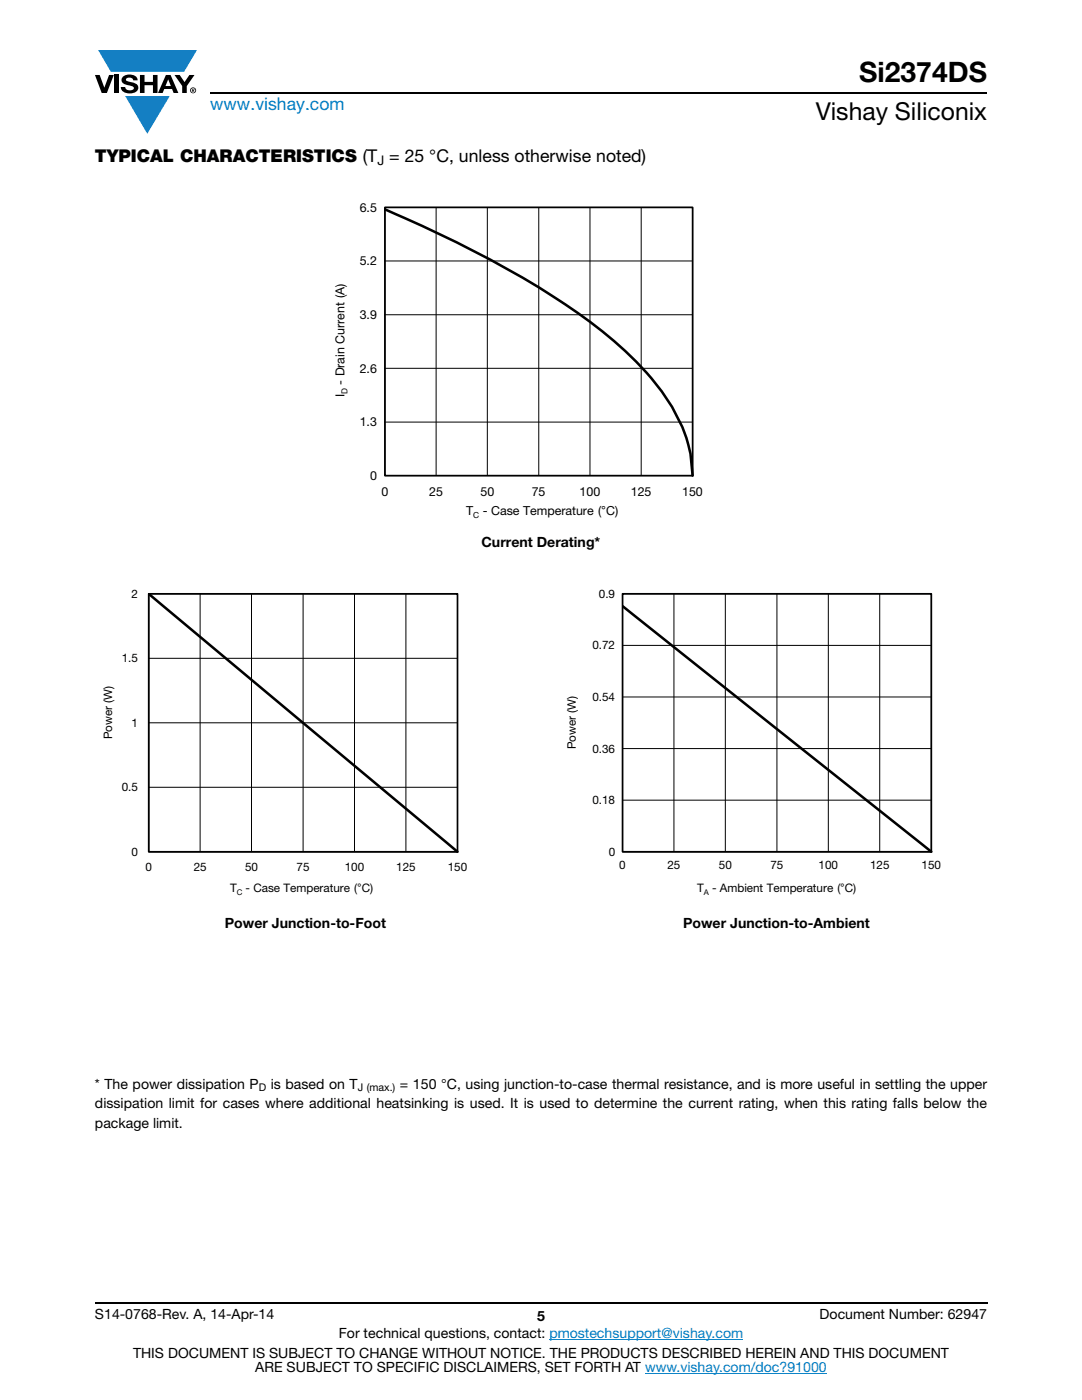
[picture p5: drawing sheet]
<svg xmlns="http://www.w3.org/2000/svg" width="216mm" height="279mm" viewBox="0 0 216 279" stroke-linecap="round" stroke-linejoin="round" font-family="sans-serif">
<defs><g id="words">
<text font-size="5.6" x="171.4" y="16.4">Si2374DS</text>
<text font-size="4.9" x="162.8" y="24">Vishay Siliconix</text>
<text font-size="3.5" fill="#007ec4" x="42" y="21.9">www.vishay.com</text>
<text font-size="3.5" x="18.9" y="32.3">TYPICAL CHARACTERISTICS (T = 25 °C, unless otherwise noted)</text>
<g font-size="2.8">
<text x="96.1" y="109.1">Current Derating*</text>
<text x="44.9" y="185.3">Power Junction-to-Foot</text>
<text x="136.3" y="185.3">Power Junction-to-Ambient</text>
<text x="18.9" y="217.3">* The power dissipation P</text>
<text x="18.9" y="221.1">dissipation limit for cases where additional heatsinking is used. It is used to determine the current rating, when this rating falls below the</text>
<text x="54" y="217.3">is based on T</text>
<text x="79.8" y="217.3">= 150 °C, using junction-to-case thermal resistance, and is more useful in settling the upper</text>
<text x="18.9" y="225">package limit.</text>
<text x="18.9" y="263.3">S14-0768-Rev. A, 14-Apr-14</text>
<text x="107.2" y="263.6">5</text>
<text x="163.6" y="263.3">Document Number: 62947</text>
<text x="67.6" y="267.1">For technical questions, contact: pmostechsupport@vishay.com</text>
<text x="26.5" y="271">THIS DOCUMENT IS SUBJECT TO CHANGE WITHOUT NOTICE. THE PRODUCTS DESCRIBED HEREIN AND THIS DOCUMENT</text>
<text x="50.9" y="273.8">ARE SUBJECT TO SPECIFIC DISCLAIMERS, SET FORTH AT www.vishay.com/doc?91000</text>
</g>
<text font-size="2.6" x="75.3" y="33">J</text>
<g font-size="2.5">
<text x="71.8" y="42.2">6.5</text>
<text x="71.8" y="52.9">5.2</text>
<text x="71.8" y="63.6">3.9</text>
<text x="68.7" y="76.8" transform="rotate(-90 68.7 76.8)">- Drain Current (A)</text>
<text x="71.8" y="74.3">2.6</text>
<text x="68.7" y="79.3" transform="rotate(-90 68.7 79.3)">I</text>
<text x="71.8" y="85.1">1.3</text>
<text x="73.9" y="95.8">0</text>
<text x="76.1" y="98.9">0</text>
<text x="85.6" y="98.9">25</text>
<text x="95.9" y="98.9">50</text>
<text x="106.1" y="98.9">75</text>
<text x="115.7" y="98.9">100</text>
<text x="125.9" y="98.9">125</text>
<text x="136.1" y="98.9">150</text>
<text x="93" y="102.8">T</text>
<text x="96.3" y="102.8">- Case Temperature (°C)</text>
</g>
<g font-size="2.3">
<text x="26.3" y="119.3">2</text>
<text x="119.5" y="119.3">0.9</text>
<text x="118.2" y="129.6">0.72</text>
<text x="24.3" y="132.2">1.5</text>
<text x="118.2" y="139.9">0.54</text>
<text x="22.4" y="147.6" transform="rotate(-90 22.4 147.6)">Power (W)</text>
<text x="26.3" y="145">1</text>
<text x="114.9" y="149.6" transform="rotate(-90 114.9 149.6)">Power (W)</text>
<text x="118.2" y="150.2">0.36</text>
<text x="24.3" y="157.9">0.5</text>
<text x="118.2" y="160.5">0.18</text>
<text x="26.2" y="170.8">0</text>
<text x="29" y="173.7">0</text>
<text x="38.6" y="173.7">25</text>
<text x="48.9" y="173.7">50</text>
<text x="59.2" y="173.7">75</text>
<text x="68.8" y="173.7">100</text>
<text x="79.1" y="173.7">125</text>
<text x="89.4" y="173.7">150</text>
<text x="121.5" y="170.8">0</text>
<text x="123.6" y="173.4">0</text>
<text x="133.2" y="173.4">25</text>
<text x="143.5" y="173.4">50</text>
<text x="153.7" y="173.4">75</text>
<text x="163.4" y="173.4">100</text>
<text x="173.6" y="173.4">125</text>
<text x="183.9" y="173.4">150</text>
<text x="45.9" y="178">T</text>
<text x="49" y="178">- Case Temperature (°C)</text>
<text x="139.1" y="178">T</text>
<text x="142.1" y="178">- Ambient Temperature (°C)</text>
</g>
<g font-size="2.1">
<text x="51.6" y="217.8">D</text>
<text x="71.4" y="217.8">J (max.)</text>
</g>
<g font-size="1.7">
<text x="69.3" y="78.6" transform="rotate(-90 69.3 78.6)">D</text>
<text x="94.4" y="103.4">C</text>
</g>
<g font-size="1.6">
<text x="47.2" y="178.6">C</text>
<text x="140.4" y="178.6">A</text>
</g>
</g></defs>
<g fill="#147fc3">
<path d="M19.6 10h19.7l-2.6 4.3h-1.1h-13.5z"/>
<path d="M25 19.2h8.9l-4.5 7.5z"/>
</g>
<g fill="#000">
<path d="M18.9 15h1l.9 2.5 1-2.5h.9l-1.4 3.6h-1zM22.9 15h.9v3.6h-.9zM24.6 15.3a2.1 2.1 0 0 1 2.8 .3l.1 .4h-.9a.79 .79 0 0 0-.7-.5 .79 .79 0 0 0-.8 .4l.3 .3 1 .2a1.08 1.08 0 0 1 1.2 1 1.08 1.08 0 0 1-1.1 1.2 1.73 1.73 0 0 1-2.4-1.2h.9a.96 .96 0 0 0 .8 .6 .96 .96 0 0 0 .9-.4 1.31 1.31 0 0 0-1.2-.6 1.03 1.03 0 0 1-1.1-.6 1.03 1.03 0 0 1 .2-1.1zM27.9 15h.9v1.3h1.7v-1.3h.9v3.6h-.9v-1.6h-1.7v1.6h-.9zM34.8 15h1.1l.9 1.4 1-1.4h1l-1.5 2.2v1.4h-.9v-1.4z"/>
<path d="M33.6 15.9l.5 1.3h-1.1zM33.1 15l-1.6 3.6h1l.3-.8h1.5l.3 .8h1l-1.6-3.6z"/>
<path d="M38.4 17.8h.2v.2h-.2zM38.3 17.7v.7h.1v-.3l.4 .3-.2-.3 .2-.2-.1-.2z"/>
<path d="M38.1 18a.46 .46 0 0 1 .9 0 .46 .46 0 0 1-.9 0zM37.9 18a.6 .6 0 0 0 1.2 0 .6 .6 0 0 0-1.2 0z"/>
</g>
<path d="M42 18.6h155M18.9 260h178.1" fill="none" stroke="#000" stroke-width=".36"/>
<path d="M109.6 267.3h38.7M128.7 274h36.3" fill="none" stroke="#007ec4" stroke-width=".2"/>
<path d="M66.7 40.2h74.9v63.6h-74.9z" fill="#fff"/>
<path d="M76.8 52.1h61.4M76.8 41.4h61.4v53.5h-61.4zM87 41.4v53.5M97.2 41.4v53.5M107.5 41.4v53.5M117.7 41.4v53.5M127.9 41.4v53.5M76.8 73.5h61.4M76.8 62.8h61.4M76.8 84.2h61.4" fill="none" stroke="#000" stroke-width=".2"/>
<path d="M76.8 41.4h61.4v53.5h-61.4z" fill="none" stroke="#000" stroke-width=".34"/>
<path d="M76.8 41.8a217.7 217.7 0 0 1 38.8 20.9 74 74 0 0 1 16.4 15.4 28.9 28.9 0 0 1 6.2 16.8" fill="none" stroke="#000" stroke-width=".51"/>
<path d="M20.4 117.4h73.5v61.5h-73.5z" fill="#fff"/>
<path d="M29.7 118.5h61.6v51.5h-61.6zM39.9 118.5v51.5M50.2 118.5v51.5M60.5 118.5v51.5M70.7 118.5v51.5M81 118.5v51.5M29.7 131.4h61.6M29.7 157.1h61.6M29.7 144.2h61.6" fill="none" stroke="#000" stroke-width=".2"/>
<path d="M29.7 118.5h61.6v51.5h-61.6z" fill="none" stroke="#000" stroke-width=".34"/>
<path d="M29.7 118.5l61.6 51.5" fill="none" stroke="#000" stroke-width=".51"/>
<path d="M112.9 117.4h75.5v61.5h-75.5z" fill="#fff"/>
<path d="M124.2 118.5h61.6v51.5h-61.6zM134.5 118.5v51.5M144.7 118.5v51.5M155 118.5v51.5M165.3 118.5v51.5M175.5 118.5v51.5M124.2 139.1h61.6M124.2 128.8h61.6M124.2 159.7h61.6M124.2 149.4h61.6" fill="none" stroke="#000" stroke-width=".2"/>
<path d="M124.2 118.5h61.6v51.5h-61.6z" fill="none" stroke="#000" stroke-width=".34"/>
<path d="M124.2 121l61.6 49" fill="none" stroke="#000" stroke-width=".51"/>
<use href="#words"/>
</svg>
